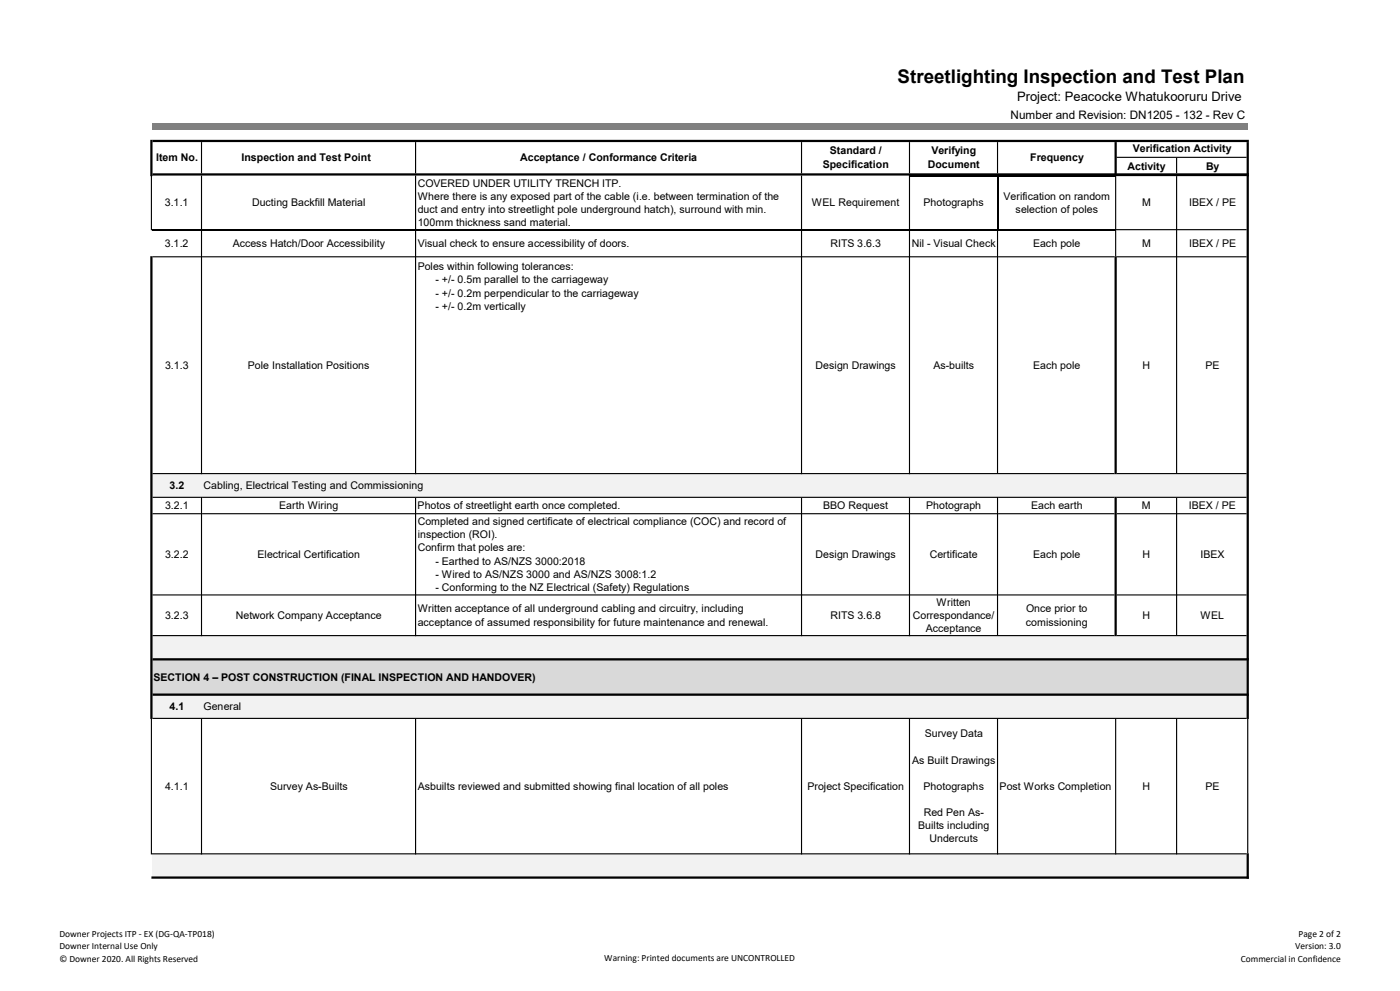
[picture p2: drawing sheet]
<svg xmlns="http://www.w3.org/2000/svg" width="420mm" height="297mm" viewBox="0 0 420 297" stroke-linecap="round" stroke-linejoin="round" font-family="sans-serif">
<defs><g id="words">
<text font-size="5.6" x="269.3" y="24.8">Streetlighting Inspection and Test Plan</text>
<text font-size="3.9" x="305.1" y="30.4">Project: Peacocke Whatukooruru Drive</text>
<text font-size="3.5" x="303.2" y="35.6">Number and Revision: DN1205 - 132 - Rev C</text>
<g font-size="3.2">
<text x="249" y="46.1">Standard /</text>
<text x="279.4" y="46.1">Verifying</text>
<text x="339.8" y="45.7">Verification Activity</text>
<text x="46.8" y="48.2">Item No.</text>
<text x="72.4" y="48.2">Inspection and Test Point</text>
<text x="156.1" y="48.2">Acceptance / Conformance Criteria</text>
<text x="246.8" y="50.3">Specification</text>
<text x="278.3" y="50.3">Document</text>
<text x="309.1" y="48.2">Frequency</text>
<text x="338.3" y="50.8">Activity</text>
<text x="361.8" y="50.8">By</text>
<text x="125.3" y="55.9">COVERED UNDER UTILITY TRENCH ITP.</text>
<text x="125.3" y="59.9">Where there is any exposed part of the cable (i.e. between termination of the</text>
<text x="301" y="59.9">Verification on random</text>
<text x="49.4" y="61.8">3.1.1</text>
<text x="75.6" y="61.8">Ducting Backfill Material</text>
<text x="125.3" y="63.8">duct and entry into streetlight pole underground hatch), surround with min.</text>
<text x="243.6" y="61.8">WEL Requirement</text>
<text x="277.1" y="61.8">Photographs</text>
<text x="304.7" y="63.8">selection of poles</text>
<text x="342.6" y="61.8">M</text>
<text x="356.7" y="61.8">IBEX / PE</text>
<text x="125.3" y="67.7">100mm thickness sand material.</text>
<text x="49.4" y="74">3.1.2</text>
<text x="69.8" y="74">Access Hatch/Door Accessibility</text>
<text x="125.3" y="74">Visual check to ensure accessibility of doors.</text>
<text x="249.1" y="74">RITS 3.6.3</text>
<text x="273.5" y="74">Nil - Visual Check</text>
<text x="309.9" y="74">Each pole</text>
<text x="342.6" y="74">M</text>
<text x="356.7" y="74">IBEX / PE</text>
<text x="125.3" y="81">Poles within following tolerances:</text>
<text x="130.6" y="85">- +/- 0.5m parallel to the carriageway</text>
<text x="130.6" y="88.9">- +/- 0.2m perpendicular to the carriageway</text>
<text x="130.6" y="92.8">- +/- 0.2m vertically</text>
<text x="49.5" y="110.6">3.1.3</text>
<text x="74.4" y="110.6">Pole Installation Positions</text>
<text x="244.7" y="110.6">Design Drawings</text>
<text x="280" y="110.6">As-builts</text>
<text x="309.9" y="110.6">Each pole</text>
<text x="342.8" y="110.6">H</text>
<text x="361.6" y="110.6">PE</text>
<text x="50.9" y="146.6">3.2</text>
<text x="61.1" y="146.6">Cabling, Electrical Testing and Commissioning</text>
<text x="49.5" y="152.6">3.2.1</text>
<text x="83.8" y="152.6">Earth Wiring</text>
<text x="125.3" y="152.6">Photos of streetlight earth once completed.</text>
<text x="247" y="152.6">BBO Request</text>
<text x="277.9" y="152.6">Photograph</text>
<text x="309.3" y="152.6">Each earth</text>
<text x="342.6" y="152.6">M</text>
<text x="356.7" y="152.6">IBEX / PE</text>
<text x="125.3" y="157.4">Completed and signed certificate of electrical compliance (COC) and record of</text>
<text x="125.3" y="161.3">inspection (ROI).</text>
<text x="49.5" y="167.3">3.2.2</text>
<text x="77.3" y="167.3">Electrical Certification</text>
<text x="125.3" y="165.3">Confirm that poles are:</text>
<text x="244.7" y="167.3">Design Drawings</text>
<text x="278.9" y="167.3">Certificate</text>
<text x="309.9" y="167.3">Each pole</text>
<text x="342.8" y="167.3">H</text>
<text x="360.1" y="167.3">IBEX</text>
<text x="130.6" y="169.2">- Earthed to AS/NZS 3000:2018</text>
<text x="130.6" y="173.1">- Wired to AS/NZS 3000 and AS/NZS 3008:1.2</text>
<text x="130.6" y="177.1">- Conforming to the NZ Electrical (Safety) Regulations</text>
<text x="49.5" y="185.5">3.2.3</text>
<text x="70.7" y="185.5">Network Company Acceptance</text>
<text x="125.3" y="183.6">Written acceptance of all underground cabling and circuitry, including</text>
<text x="249.1" y="185.5">RITS 3.6.8</text>
<text x="273.9" y="185.5">Correspondance/</text>
<text x="281" y="181.6">Written</text>
<text x="307.8" y="183.6">Once prior to</text>
<text x="342.8" y="185.5">H</text>
<text x="360.2" y="185.5">WEL</text>
<text x="125.3" y="187.5">acceptance of assumed responsibility for future maintenance and renewal.</text>
<text x="277.7" y="189.4">Acceptance</text>
<text x="307.8" y="187.5">comissioning</text>
<text x="46.1" y="204">SECTION 4 – POST CONSTRUCTION (FINAL INSPECTION AND HANDOVER)</text>
<text x="50.9" y="212.9">4.1</text>
<text x="61.1" y="212.9">General</text>
<text x="277.4" y="221">Survey Data</text>
<text x="273.6" y="228.9">As Built Drawings</text>
<text x="49.5" y="236.7">4.1.1</text>
<text x="81" y="236.7">Survey As-Builts</text>
<text x="125.3" y="236.7">Asbuilts reviewed and submitted showing final location of all poles</text>
<text x="242.2" y="236.7">Project Specification</text>
<text x="277.1" y="236.7">Photographs</text>
<text x="299.9" y="236.7">Post Works Completion</text>
<text x="342.8" y="236.7">H</text>
<text x="361.6" y="236.7">PE</text>
<text x="277.1" y="244.6">Red Pen As-</text>
<text x="275.5" y="248.5">Builts including</text>
<text x="278.8" y="252.5">Undercuts</text>
</g>
<g font-size="2.8">
<text x="17.8" y="280.7">Downer Projects ITP - EX (DG-QA-TP018)</text>
<text x="389.6" y="280.7">Page 2 of 2</text>
<text x="17.8" y="284.5">Downer Internal Use Only</text>
<text x="181.3" y="288">Warning: Printed documents are UNCONTROLLED</text>
<text x="388.6" y="284.5">Version: 3.0</text>
<text x="17.8" y="288.3">© Downer 2020. All Rights Reserved</text>
<text x="372.2" y="288.3">Commercial in Confidence</text>
</g>
</g></defs>
<path d="M45.6 37h328.8v1.8h-328.8z" fill="#808080"/>
<g fill="#000">
<path d="M45.1 41.9h.7v10.9h-.7zM60.3 42.6h.3v9.3h-.3zM124.5 42.6h.3v9.3h-.3zM240.3 42.6h.3v9.3h-.3zM272.7 42.6h.3v9.3h-.3zM299.1 42.6h.3v9.3h-.3zM334.3 42.6h.7v10h-.7zM374 42.6h.6v10.2h-.6zM352.8 47.3h.3v4.6h-.3z" fill-rule="evenodd"/>
<path d="M45.8 41.9h328.8v.7h-328.8zM335 47h39v.3h-39zM45.8 51.9h328.8v.7h-328.8z" fill-rule="evenodd"/>
</g>
<path d="M45.6 141.9h328.8v7.2h-328.8zM45.6 190.5h328.8v7.2h-328.8z" fill-rule="evenodd" fill="#f2f2f2"/>
<path d="M45.6 197.6h328.8v10.6h-328.8z" fill="#d9d9d9"/>
<path d="M45.6 208.2h328.8v7.1h-328.8zM45.6 255.9h328.8v7.2h-328.8z" fill-rule="evenodd" fill="#f2f2f2"/>
<path d="M273 52.6h61.5M299.3 52.8v16.2M45.6 68.8h288.9" fill="none" stroke="#000" stroke-width=".34"/>
<g fill="#000">
<path d="M60.3 52.6h.3v89.5h-.3zM124.5 52.6h.3v89.5h-.3zM240.3 52.6h.3v89.5h-.3zM272.7 52.5h.3v89.6h-.3zM60.6 148.9h238.5v.3h-238.5zM299.1 69h.3v72.8h-.3zM299.4 148.9h34.9v.3h-34.9zM334.3 76.8h.7v65.3h-.7zM352.8 52.8h.3v89h-.3zM45.8 153.8h14.5v.3h-14.5zM60.6 153.8h238.5v.3h-238.5zM299.4 153.8h34.9v.3h-34.9zM45.8 178.1h14.5v.4h-14.5zM60.6 178.1h238.5v.4h-238.5zM299.4 178.1h34.9v.4h-34.9zM45.8 190.3h288.5v.4h-288.5z" fill-rule="evenodd"/>
<path d="M334.5 52.8h.4v15.9h-.4zM45.3 52.6h.3v16.4h-.3zM45.8 76.8h14.5v.3h-14.5zM60.6 76.8h238.5v.3h-238.5zM299.4 76.8h34.9v.3h-34.9zM334.5 69h.4v7.8h-.4zM45.8 141.8h288.5v.3h-288.5zM45.8 148.9h14.5v.3h-14.5z" fill-rule="evenodd"/>
<path d="M45.1 76.8h.7v138.7h-.7zM60.3 148.9h.3v41.8h-.3zM124.5 149.2h.3v41.5h-.3zM240.3 149.2h.3v41.5h-.3zM272.7 149.2h.3v41.5h-.3zM299.1 148.9h.3v41.4h-.3zM334.3 148.9h.7v41.8h-.7zM352.8 149.2h.3v41.1h-.3zM374 52.5h.6v163h-.6z" fill-rule="evenodd"/>
<path d="M374.1 215.5h.4v40.2h-.4zM45.3 215.5h.3v40.6h-.3zM60.3 215.5h.3v40.6h-.3zM124.5 215.5h.3v40.6h-.3zM240.3 215.5h.3v40.6h-.3zM272.7 215.5h.3v40.6h-.3zM299.1 215.5h.3v40.6h-.3zM334.5 215.5h.4v40.6h-.4zM352.8 215.5h.3v40.6h-.3z" fill-rule="evenodd"/>
<path d="M45.6 255.7h328.4v.4h-328.4zM45.4 262.7h329.2v.7h-329.2z" fill-rule="evenodd"/>
<path d="M374 255.7h.6v7.7h-.6zM334.5 52.5h39.5v.3h-39.5zM334.5 68.7h39.5v.3h-39.5zM335 76.8h39v.3h-39zM335 141.8h39v.3h-39zM335 148.9h39v.3h-39zM335 153.8h39v.3h-39zM335 178.1h39v.4h-39zM335 190.3h39v.4h-39zM45.8 197.3h328.8v.7h-328.8zM45.8 207.9h328.8v.6h-328.8zM45.8 215.1h328.2v.4h-328.2z" fill-rule="evenodd"/>
</g>
<use href="#words"/>
</svg>
